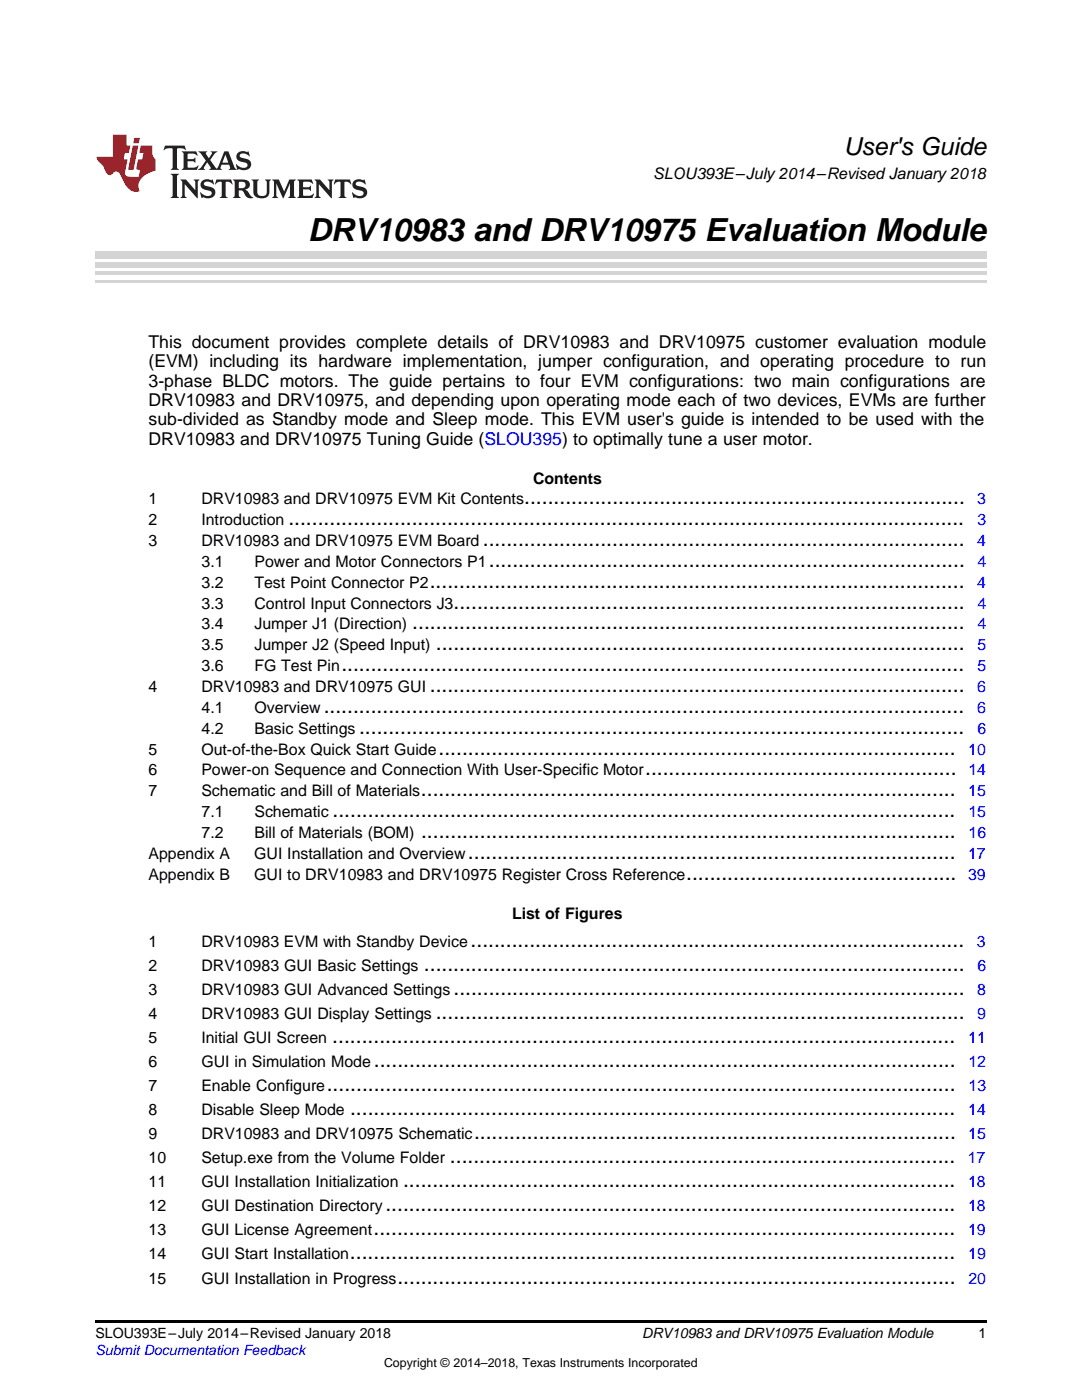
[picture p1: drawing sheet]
<svg xmlns="http://www.w3.org/2000/svg" width="216mm" height="279mm" viewBox="0 0 216 279" stroke-linecap="round" stroke-linejoin="round" font-family="sans-serif">
<defs><g id="words">
<text font-size="6.3" x="61.5" y="48">DRV10983 and DRV10975 Evaluation Module</text>
<text font-size="4.9" x="168.3" y="30.9">User's Guide</text>
<g font-size="4.2">
<text x="104.6" y="100.6">...........................................................................</text>
<text x="57.5" y="104.8">...................................................................................................................</text>
<text x="96.3" y="109">..................................................................................</text>
<text x="97.5" y="113.1">.................................................................................</text>
<text x="85.8" y="117.3">...........................................................................................</text>
<text x="82.3" y="125.6">..............................................................................................</text>
<text x="90.5" y="121.5">.......................................................................................</text>
<text x="87" y="129.8">..........................................................................................</text>
<text x="68.1" y="133.9">..........................................................................................................</text>
<text x="64.6" y="142.3">.............................................................................................................</text>
<text x="85.8" y="138.1">...........................................................................................</text>
<text x="71.6" y="146.4">.......................................................................................................</text>
<text x="87.5" y="150.6">........................................................................................</text>
<text x="128.7" y="154.8">.....................................................</text>
<text x="84" y="158.9">...........................................................................................</text>
<text x="66.4" y="163.1">..........................................................................................................</text>
<text x="84" y="167.3">...........................................................................................</text>
<text x="93.4" y="171.4">...................................................................................</text>
<text x="136.9" y="175.6">..............................................</text>
<text x="93.9" y="189">....................................................................................</text>
<text x="84.6" y="193.8">............................................................................................</text>
<text x="87" y="203.4">..........................................................................................</text>
<text x="90.5" y="198.6">.......................................................................................</text>
<text x="66.3" y="208.2">..........................................................................................................</text>
<text x="74.6" y="213">...................................................................................................</text>
<text x="65.2" y="217.8">...........................................................................................................</text>
<text x="69.9" y="222.6">.......................................................................................................</text>
<text x="94.6" y="227.4">..................................................................................</text>
<text x="89.8" y="232.2">......................................................................................</text>
<text x="80.4" y="237">..............................................................................................</text>
<text x="76.9" y="241.8">.................................................................................................</text>
<text x="69.8" y="251.4">.......................................................................................................</text>
<text x="74.5" y="246.6">...................................................................................................</text>
<text x="79.3" y="256.2">...............................................................................................</text>
</g>
<g font-size="3.5">
<text x="29.6" y="69.4">This document provides complete details of DRV10983 and DRV10975 customer evaluation module</text>
<text x="29.6" y="73.3">(EVM) including its hardware implementation, jumper configuration, and operating procedure to run</text>
<text x="29.6" y="77.2">3-phase BLDC motors. The guide pertains to four EVM configurations: two main configurations are</text>
<text x="29.6" y="81">DRV10983 and DRV10975, and depending upon operating mode each of two devices, EVMs are further</text>
<text x="29.6" y="84.9">sub-divided as Standby mode and Sleep mode. This EVM user's guide is intended to be used with the</text>
<text x="29.6" y="88.8">DRV10983 and DRV10975 Tuning Guide (SLOU395) to optimally tune a user motor.</text>
</g>
<g font-size="3.2">
<text x="130.3" y="35.7">SLOU393E–July 2014–Revised January 2018</text>
<text x="29.6" y="100.6">1</text>
<text x="40.2" y="100.6">DRV10983 and DRV10975 EVM Kit Contents</text>
<text x="106.4" y="96.6">Contents</text>
<text x="29.6" y="104.8">2</text>
<text x="40.2" y="104.8">Introduction</text>
<text x="29.6" y="109">3</text>
<text x="40.2" y="109">DRV10983 and DRV10975 EVM Board</text>
<text x="40.2" y="113.1">3.1</text>
<text x="50.8" y="113.1">Power and Motor Connectors P1</text>
<text x="40.2" y="117.3">3.2</text>
<text x="50.8" y="117.3">Test Point Connector P2</text>
<text x="40.2" y="121.5">3.3</text>
<text x="40.2" y="125.6">3.4</text>
<text x="50.8" y="121.5">Control Input Connectors J3</text>
<text x="50.8" y="125.6">Jumper J1 (Direction)</text>
<text x="40.2" y="129.8">3.5</text>
<text x="50.8" y="129.8">Jumper J2 (Speed Input)</text>
<text x="40.2" y="133.9">3.6</text>
<text x="50.8" y="133.9">FG Test Pin</text>
<text x="29.6" y="138.1">4</text>
<text x="40.2" y="138.1">DRV10983 and DRV10975 GUI</text>
<text x="40.2" y="142.3">4.1</text>
<text x="50.8" y="142.3">Overview</text>
<text x="40.2" y="146.4">4.2</text>
<text x="50.8" y="146.4">Basic Settings</text>
<text x="29.6" y="150.6">5</text>
<text x="29.6" y="154.8">6</text>
<text x="40.2" y="150.6">Out-of-the-Box Quick Start Guide</text>
<text x="40.2" y="154.8">Power-on Sequence and Connection With User-Specific Motor</text>
<text x="29.6" y="158.9">7</text>
<text x="40.2" y="158.9">Schematic and Bill of Materials</text>
<text x="40.2" y="163.1">7.1</text>
<text x="40.2" y="167.3">7.2</text>
<text x="50.8" y="163.1">Schematic</text>
<text x="50.8" y="167.3">Bill of Materials (BOM)</text>
<text x="29.6" y="171.4">Appendix A</text>
<text x="50.7" y="171.4">GUI Installation and Overview</text>
<text x="29.6" y="175.6">Appendix B</text>
<text x="50.7" y="175.6">GUI to DRV10983 and DRV10975 Register Cross Reference</text>
<text x="102.2" y="183.4">List of Figures</text>
<text x="29.6" y="189">1</text>
<text x="40.2" y="189">DRV10983 EVM with Standby Device</text>
<text x="29.6" y="193.8">2</text>
<text x="40.2" y="193.8">DRV10983 GUI Basic Settings</text>
<text x="29.6" y="198.6">3</text>
<text x="29.6" y="203.4">4</text>
<text x="40.2" y="198.6">DRV10983 GUI Advanced Settings</text>
<text x="40.2" y="203.4">DRV10983 GUI Display Settings</text>
<text x="29.6" y="208.2">5</text>
<text x="40.2" y="208.2">Initial GUI Screen</text>
<text x="29.6" y="213">6</text>
<text x="40.2" y="213">GUI in Simulation Mode</text>
<text x="29.6" y="217.8">7</text>
<text x="40.2" y="217.8">Enable Configure</text>
<text x="29.6" y="222.6">8</text>
<text x="29.6" y="227.4">9</text>
<text x="40.2" y="222.6">Disable Sleep Mode</text>
<text x="40.2" y="227.4">DRV10983 and DRV10975 Schematic</text>
<text x="29.6" y="232.2">10</text>
<text x="40.2" y="232.2">Setup.exe from the Volume Folder</text>
<text x="29.6" y="237">11</text>
<text x="40.2" y="237">GUI Installation Initialization</text>
<text x="29.6" y="241.8">12</text>
<text x="40.2" y="241.8">GUI Destination Directory</text>
<text x="29.6" y="246.6">13</text>
<text x="29.6" y="251.4">14</text>
<text x="40.2" y="246.6">GUI License Agreement</text>
<text x="40.2" y="251.4">GUI Start Installation</text>
<text x="29.6" y="256.2">15</text>
<text x="40.2" y="256.2">GUI Installation in Progress</text>
</g>
<g font-size="3.2" fill="#00f">
<text x="195" y="100.6">3</text>
<text x="195" y="104.8">3</text>
<text x="195" y="109">4</text>
<text x="195" y="113.1">4</text>
<text x="195" y="117.3">4</text>
<text x="195" y="121.5">4</text>
<text x="195" y="125.6">4</text>
<text x="195" y="129.8">5</text>
<text x="195" y="133.9">5</text>
<text x="195" y="138.1">6</text>
<text x="195" y="142.3">6</text>
<text x="195" y="146.4">6</text>
<text x="193.2" y="150.6">10</text>
<text x="193.2" y="154.8">14</text>
<text x="193.2" y="158.9">15</text>
<text x="193.2" y="163.1">15</text>
<text x="193.3" y="167.3">16</text>
<text x="193.2" y="171.4">17</text>
<text x="193.2" y="175.6">39</text>
<text x="194.9" y="189">3</text>
<text x="195" y="193.8">6</text>
<text x="195" y="198.6">8</text>
<text x="195" y="203.4">9</text>
<text x="193.2" y="208.2">11</text>
<text x="193.2" y="213">12</text>
<text x="193.3" y="217.8">13</text>
<text x="193.2" y="227.4">15</text>
<text x="193.2" y="222.6">14</text>
<text x="193.1" y="232.2">17</text>
<text x="193.2" y="237">18</text>
<text x="193.2" y="241.8">18</text>
<text x="193.2" y="246.6">19</text>
<text x="193.2" y="251.4">19</text>
<text x="193.2" y="256.2">20</text>
</g>
<g font-size="2.8">
<text x="19" y="267.1">SLOU393E–July 2014–Revised January 2018</text>
<text x="128.1" y="267.1">DRV10983 and DRV10975 Evaluation Module</text>
<text x="195.3" y="267">1</text>
</g>
<text font-size="2.8" fill="#00f" x="19" y="270.4">Submit Documentation Feedback</text>
<text font-size="2.5" x="76.6" y="272.7">Copyright © 2014–2018, Texas Instruments Incorporated</text>
</g></defs>
<path d="M19 263.5h177.8v.6h-177.8z" fill="#000"/>
<path d="M19 56.1h177.8" fill="none" stroke="#d4d4d4" stroke-width=".42"/>
<g fill="#d4d4d4">
<path d="M19 54.2h177.8v.7h-177.8z"/>
<path d="M19 52.4h177.8v1h-177.8z"/>
<path d="M19 50.3h177.8v1.4h-177.8z"/>
</g>
<path d="M32.9 29.1l-.3 .9h.1a1.64 1.64 0 0 1 1.7-.3l.1 3.6-.4 .6h1.6l-.4-.6v-3.5v-.1l.4-.1a1.36 1.36 0 0 1 1.3 .4h.1l-.3-.9zM36.3 30.2l.3 .3v.3v2.5v.3l-.3 .3h3l.3-.9h-.1a1.87 1.87 0 0 1-2 .4l-.1-1.2h1.2l.4 .3v-1.1l-.4 .3-1.2 .1 .1-1.1 .2-.1a1.66 1.66 0 0 1 1.7 .5l.1-.1-.3-.8zM39.6 30.2l1.5 1.9-.9 1.2-.7 .6h1.4l-.3-.3 .7-1.2 .8 1.2-.3 .3h2.5l-.3-.3 .2-.7h1.5l.2 .6-.3 .4h1.6l-.4-.5-1.2-3.2h-.8l-1.2 2.9-.4 .6-1.3-1.8 .9-1.1 .6-.6h-1.4l.3 .3-.6 1.1-.6-1 .2-.4zM45 30.8l.6 1.7h-1.2zM47.4 30.6a1.04 1.04 0 0 0-.2 1.1 1.04 1.04 0 0 0 1 .6l1 .2a.5 .5 0 0 1 .2 .6 .5 .5 0 0 1-.5 .4 1.76 1.76 0 0 1-1.7-.8l-.1 .1 .3 1.1 .2-.1a2.54 2.54 0 0 0 2.2-.3 1.12 1.12 0 0 0 .2-1.2 1.12 1.12 0 0 0-1-.6l-1-.3a.4 .4 0 0 1-.2-.4 .4 .4 0 0 1 .4-.3 1.6 1.6 0 0 1 1.6 .5h.1l-.3-1-.3 .2-.2-.1a1.62 1.62 0 0 0-1.7 .3zM34.1 34.7l.3 .3 .1 .3v3.6l-.1 .3-.3 .3h1.6l-.3-.3-.1-.3v-3.6l.1-.3 .3-.3zM36 35.8l.4 .6v2.5l-.1 .3-.3 .3h1.2l-.3-.6v-2.1l2.6 2.8v-3.2l.3-.6h-1.2l.3 .4 .1 1.7-1.9-2.1zM40.3 36.2a1.04 1.04 0 0 0-.2 1.1 1.04 1.04 0 0 0 .9 .6l1 .3a.5 .5 0 0 1 .2 .5 .5 .5 0 0 1-.4 .4 1.76 1.76 0 0 1-1.8-.7h-.1l.3 1.1 .2-.1a2.55 2.55 0 0 0 2.3-.3 1.12 1.12 0 0 0 .2-1.2 1.12 1.12 0 0 0-1-.6l-1-.3a.41 .41 0 0 1-.2-.4 .41 .41 0 0 1 .4-.3 1.6 1.6 0 0 1 1.5 .5h.1l-.3-1-.2 .2-.2-.1a1.64 1.64 0 0 0-1.7 .3zM43.2 35.8l-.3 1h.1a.95 .95 0 0 1 1.2-.5v2.6v.3l-.4 .3h1.6l-.3-.3-.1-.3v-2.4l.3-.2a1.02 1.02 0 0 1 1 .5h.1l-.3-1zM46.5 35.8l.3 .4v.2v2.5v.3l-.3 .3h1.5l-.3-.3-.1-1.2a.9 .9 0 0 1 1.2 .8 1.07 1.07 0 0 0 1.7 .6 1.97 1.97 0 0 1-1.1-1.3l-.5-.3a.98 .98 0 0 0 1-1 .98 .98 0 0 0-1-.9zM47.7 36.3h.2a.81 .81 0 0 1 1.1 .6 .64 .64 0 0 1-.7 .7h-.7zM50.2 35.8l.3 .4 .1 .2v1.9a1.59 1.59 0 0 0 2.1 1.2 1.15 1.15 0 0 0 1.1-1.2v-2.1l.3-.4h-1.2l.3 .6v1.9a.97 .97 0 0 1-.7 .9 .97 .97 0 0 1-1.1-.6l-.1-2.2 .1-.2 .3-.4zM54.3 35.8l.3 .4 .1 .2v2.5l-.4 .6h1.2l-.4-.6v-2.3l1.4 3 1.4-3v2.3l-.4 .6h1.5l-.3-.3v-.3v-2.5v-.2l.3-.4h-1.3l-1 2.4-1.1-2.4zM59.3 35.8l.3 .4 .1 .2v2.5l-.1 .3-.3 .3h3l.4-.8-.1-.1a1.88 1.88 0 0 1-2.1 .4v-1.2h1.2l.3 .3v-1l-.3 .2-1.2 .1v-1l.3-.1a1.66 1.66 0 0 1 1.6 .4h.1l-.3-.9zM62.8 35.8l.3 .6v2.5v.3l-.3 .3h1.2l-.4-.6v-2.1l2.6 2.8v-3.2l.3-.6h-1.1l.3 .4v1.7l-1.8-2.1zM66.9 35.8l-.3 1h.1a.95 .95 0 0 1 1.2-.5v2.6v.3l-.4 .3h1.6l-.3-.3-.1-.3v-2.4l.3-.2a1.02 1.02 0 0 1 1 .5h.1l-.3-1zM70.6 36.2a1.04 1.04 0 0 0-.2 1.1 1.04 1.04 0 0 0 .9 .6l1 .3a.5 .5 0 0 1 .2 .5 .5 .5 0 0 1-.4 .4 1.75 1.75 0 0 1-1.8-.7h-.1l.3 1.1 .2-.1a2.56 2.56 0 0 0 2.3-.3 1.12 1.12 0 0 0 .2-1.2 1.12 1.12 0 0 0-1-.6l-1-.3a.4 .4 0 0 1-.2-.4 .4 .4 0 0 1 .4-.3 1.6 1.6 0 0 1 1.5 .5h.1l-.3-1-.2 .2-.2-.1a1.64 1.64 0 0 0-1.7 .3z" fill="#231f20"/>
<path d="M22.5 26.9v4.4h-3.2a2.57 2.57 0 0 0 1.2 1.7l.4 .8a1.22 1.22 0 0 0 1.3 1.1l.2-.2a.9 .9 0 0 1 1-.5 .9 .9 0 0 1 .7 .9l.5 1.1a2.58 2.58 0 0 0 3.3 1.9 2.35 2.35 0 0 1 .9-3.1l1.1-.6 1.1-.3v-2.3a1.45 1.45 0 0 1-.6-1.3v-1.5h-2.3l-.3 1.5h.8l-.2 1.3h-.9l-.3 1.6 .1 .4 .7 .1-.3 1.4h-1.1a1.52 1.52 0 0 1-1.7-.6l.6-2.9h-.8l.2-1.3h.8l.3-1.5h-.7v-2.1zM26.5 29l-1 4.9h1.2l.9-4.9zM26.8 27.5l-.2 1.1h1.1l.2-1.1z" fill="#ee1d23"/>
<use href="#words"/>
</svg>
